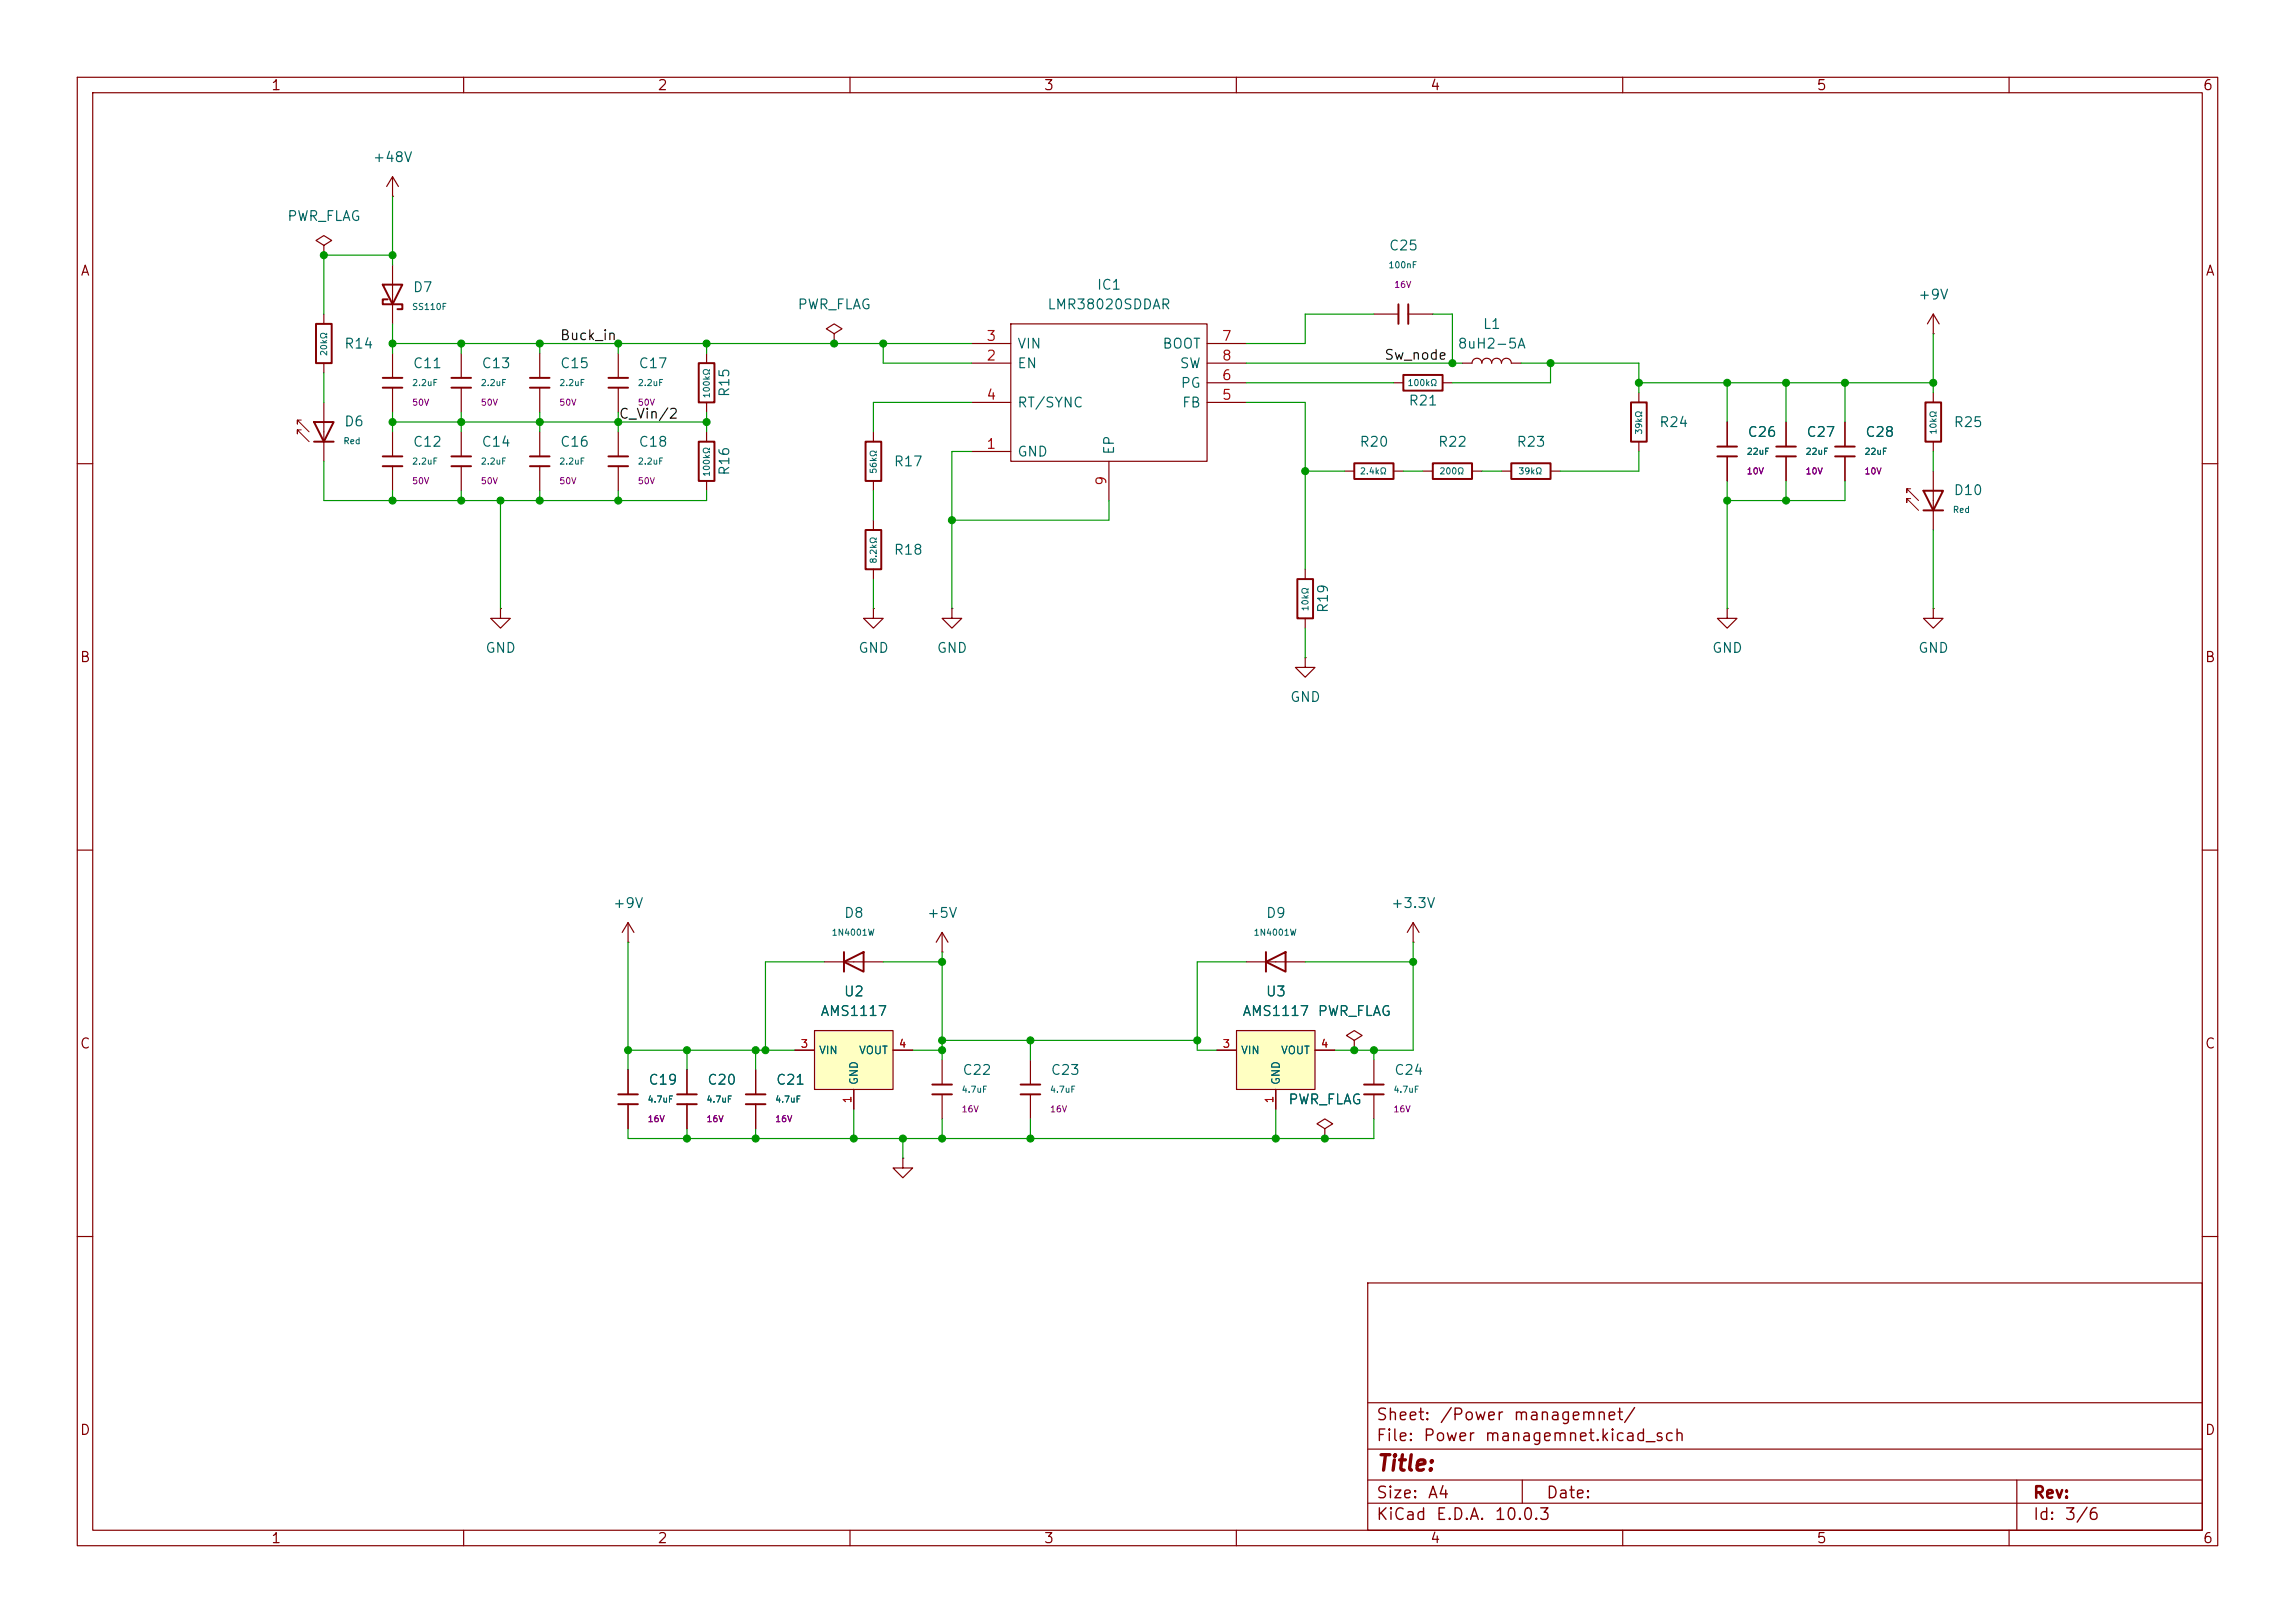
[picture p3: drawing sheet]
<svg xmlns="http://www.w3.org/2000/svg" width="297mm" height="210mm" viewBox="0 0 297 210" stroke-linecap="round" stroke-linejoin="round" font-family="sans-serif">
<defs><g id="words">
<text font-size="2" fill="#840000" x="178" y="190.8">Title:</text>
<g font-size="1.5" fill="#840000">
<text x="178" y="184.2">Sheet:</text>
<text x="186.2" y="184.2">/Power</text>
<text x="195.7" y="184.2">managemnet/</text>
<text x="178" y="186.9">File:</text>
<text x="184.1" y="186.9">Power</text>
<text x="192" y="186.9">managemnet.kicad_sch</text>
<text x="178" y="197.1">KiCad</text>
<text x="178" y="194.3">Size:</text>
<text x="184.7" y="194.3">A4</text>
<text x="185.7" y="197.1">E.D.A.</text>
<text x="193.3" y="197.1">10.0.3</text>
<text x="200" y="194.3">Date:</text>
<text x="263" y="194.3">Rev:</text>
<text x="263" y="197.1">Id:</text>
<text x="267.1" y="197.1">3/6</text>
</g>
<g font-size="1.3" fill="#840000">
<text x="35" y="12">1</text>
<text x="85" y="12">2</text>
<text x="135" y="12">3</text>
<text x="185" y="12">4</text>
<text x="235" y="12">5</text>
<text x="285" y="12">6</text>
<text x="10.3" y="36">A</text>
<text x="285.3" y="36">A</text>
<text x="10.3" y="86">B</text>
<text x="285.3" y="86">B</text>
<text x="10.3" y="136">C</text>
<text x="285.3" y="136">C</text>
<text x="10.3" y="186">D</text>
<text x="285.3" y="186">D</text>
<text x="35" y="200">1</text>
<text x="85" y="200">2</text>
<text x="135" y="200">3</text>
<text x="185" y="200">4</text>
<text x="235" y="200">5</text>
<text x="285" y="200">6</text>
</g>
<g font-size="1.3" fill="#006464">
<text x="48.2" y="21.3">+48V</text>
<text x="37.1" y="28.9">PWR_FLAG</text>
<text x="179.7" y="32.7">C25</text>
<text x="53.3" y="38.1">D7</text>
<text x="103.1" y="40.3">PWR_FLAG</text>
<text x="135.5" y="40.3">LMR38020SDDAR</text>
<text x="141.9" y="37.8">IC1</text>
<text x="248.2" y="39.1">+9V</text>
<text x="44.5" y="45.4">R14</text>
<text x="53.3" y="48">C11</text>
<text x="62.2" y="48">C13</text>
<text x="72.4" y="48">C15</text>
<text x="82.6" y="48">C17</text>
<text x="131.6" y="48">EN</text>
<text x="131.6" y="45.4">VIN</text>
<text x="150.3" y="45.4">BOOT</text>
<text x="152.6" y="48">SW</text>
<text x="188.6" y="45.4">8uH2-5A</text>
<text x="191.8" y="42.9">L1</text>
<text x="94.7" y="51.5" transform="rotate(-90 94.7 51.5)">R15</text>
<text x="131.6" y="53">RT/SYNC</text>
<text x="152.7" y="50.5">PG</text>
<text x="152.9" y="53">FB</text>
<text x="182.2" y="52.8">R21</text>
<text x="44.5" y="55.5">D6</text>
<text x="53.3" y="58.1">C12</text>
<text x="62.2" y="58.1">C14</text>
<text x="72.4" y="58.1">C16</text>
<text x="82.6" y="58.1">C18</text>
<text x="131.6" y="59.4">GND</text>
<text x="144.5" y="58.9" transform="rotate(-90 144.5 58.9)">EP</text>
<text x="175.9" y="58.1">R20</text>
<text x="186" y="58.1">R22</text>
<text x="196.2" y="58.1">R23</text>
<text x="214.6" y="55.6">R24</text>
<text x="226.1" y="56.9">C26</text>
<text x="233.7" y="56.9">C27</text>
<text x="241.3" y="56.9">C28</text>
<text x="252.7" y="55.6">R25</text>
<text x="94.7" y="61.6" transform="rotate(-90 94.7 61.6)">R16</text>
<text x="115.6" y="60.7">R17</text>
<text x="252.7" y="64.4">D10</text>
<text x="115.6" y="72.1">R18</text>
<text x="172.2" y="79.4" transform="rotate(-90 172.2 79.4)">R19</text>
<text x="62.7" y="84.8">GND</text>
<text x="111" y="84.8">GND</text>
<text x="121.2" y="84.8">GND</text>
<text x="221.5" y="84.8">GND</text>
<text x="248.2" y="84.8">GND</text>
<text x="166.9" y="91.1">GND</text>
<text x="79.2" y="117.8">+9V</text>
<text x="109.1" y="119.1">D8</text>
<text x="119.9" y="119.1">+5V</text>
<text x="163.8" y="119.1">D9</text>
<text x="179.9" y="117.8">+3.3V</text>
<text x="106.1" y="131.8">AMS1117</text>
<text x="109.1" y="129.2">U2</text>
<text x="160.7" y="131.8">AMS1117</text>
<text x="163.7" y="129.2">U3</text>
<text x="170.4" y="131.8">PWR_FLAG</text>
<text x="83.8" y="140.7">C19</text>
<text x="91.4" y="140.7">C20</text>
<text x="100.3" y="140.7">C21</text>
<text x="124.5" y="139.4">C22</text>
<text x="135.9" y="139.4">C23</text>
<text x="166.6" y="143.2">PWR_FLAG</text>
<text x="180.3" y="139.4">C24</text>
</g>
<g font-size="1.3" fill="#0f0f0f">
<text x="72.4" y="44.3">Buck_in</text>
<text x="179.1" y="46.9">Sw_node</text>
<text x="80" y="54.5">C_Vin/2</text>
</g>
<g font-size="1.3" fill="#a90000">
<text x="127.6" y="47">2</text>
<text x="127.6" y="44.4">3</text>
<text x="158" y="44.4">7</text>
<text x="158" y="47">8</text>
<text x="127.6" y="52">4</text>
<text x="158" y="52">5</text>
<text x="158" y="49.5">6</text>
<text x="127.6" y="58.4">1</text>
<text x="143.5" y="62.9" transform="rotate(-90 143.5 62.9)">9</text>
</g>
<g font-size="1" fill="#a90000">
<text x="103.5" y="135.8">3</text>
<text x="116.2" y="135.8">4</text>
<text x="158.1" y="135.8">3</text>
<text x="170.8" y="135.8">4</text>
<text x="110.4" y="142.8" transform="rotate(-90 110.4 142.8)">1</text>
<text x="165" y="142.8" transform="rotate(-90 165 142.8)">1</text>
</g>
<g font-size="1" fill="#006464">
<text x="105.9" y="136.7">VIN</text>
<text x="111.1" y="136.7">VOUT</text>
<text x="160.5" y="136.7">VIN</text>
<text x="165.7" y="136.7">VOUT</text>
<text x="111.3" y="140.5" transform="rotate(-90 111.3 140.5)">GND</text>
<text x="165.9" y="140.5" transform="rotate(-90 165.9 140.5)">GND</text>
</g>
<g font-size=".8" fill="#006464">
<text x="179.6" y="34.9">100nF</text>
<text x="53.3" y="40.3">SS110F</text>
<text x="42.5" y="46.1" transform="rotate(-90 42.5 46.1)">20kΩ</text>
<text x="53.3" y="50.1">2.2uF</text>
<text x="62.2" y="50.1">2.2uF</text>
<text x="72.3" y="50.1">2.2uF</text>
<text x="82.5" y="50.1">2.2uF</text>
<text x="92.1" y="51.6" transform="rotate(-90 92.1 51.6)">100kΩ</text>
<text x="182.1" y="50.1">100kΩ</text>
<text x="44.4" y="57.7">Red</text>
<text x="212.7" y="56.3" transform="rotate(-90 212.7 56.3)">39kΩ</text>
<text x="226" y="59">22uF</text>
<text x="233.6" y="59">22uF</text>
<text x="241.2" y="59">22uF</text>
<text x="250.8" y="56.3" transform="rotate(-90 250.8 56.3)">10kΩ</text>
<text x="53.3" y="60.3">2.2uF</text>
<text x="62.2" y="60.3">2.2uF</text>
<text x="72.3" y="60.3">2.2uF</text>
<text x="82.5" y="60.3">2.2uF</text>
<text x="92.1" y="61.8" transform="rotate(-90 92.1 61.8)">100kΩ</text>
<text x="113.6" y="61.4" transform="rotate(-90 113.6 61.4)">56kΩ</text>
<text x="175.9" y="61.6">2.4kΩ</text>
<text x="186.2" y="61.6">200Ω</text>
<text x="196.4" y="61.6">39kΩ</text>
<text x="252.7" y="66.6">Red</text>
<text x="113.6" y="73" transform="rotate(-90 113.6 73)">8.2kΩ</text>
<text x="169.5" y="79.2" transform="rotate(-90 169.5 79.2)">10kΩ</text>
<text x="107.6" y="121.3">1N4001W</text>
<text x="162.2" y="121.3">1N4001W</text>
<text x="83.7" y="142.9">4.7uF</text>
<text x="91.4" y="142.9">4.7uF</text>
<text x="100.3" y="142.9">4.7uF</text>
<text x="124.4" y="141.6">4.7uF</text>
<text x="135.8" y="141.6">4.7uF</text>
<text x="180.3" y="141.6">4.7uF</text>
</g>
<g font-size=".8" fill="#840084">
<text x="180.4" y="37.4">16V</text>
<text x="53.3" y="52.7">50V</text>
<text x="62.2" y="52.7">50V</text>
<text x="72.3" y="52.7">50V</text>
<text x="82.5" y="52.7">50V</text>
<text x="53.3" y="62.8">50V</text>
<text x="62.2" y="62.8">50V</text>
<text x="72.3" y="62.8">50V</text>
<text x="82.5" y="62.8">50V</text>
<text x="226" y="61.6">10V</text>
<text x="233.6" y="61.6">10V</text>
<text x="241.2" y="61.6">10V</text>
<text x="83.7" y="145.4">16V</text>
<text x="91.4" y="145.4">16V</text>
<text x="100.3" y="145.4">16V</text>
<text x="124.4" y="144.1">16V</text>
<text x="135.8" y="144.1">16V</text>
<text x="180.3" y="144.1">16V</text>
</g>
</g></defs>
<g fill="none" stroke="#840000" stroke-width=".15">
<path d="M10 10h277v190h-277zM12 12h273v186h-273zM60 10v2M110 10v2M160 10v2M210 10v2M260 10v2M69.8 45.7v3.2M69.8 50.2v3.1M69.8 55.9v3.2M80 45.7v3.2M80 50.2v3.1"/>
<path d="M80 55.9v3.2M91.4 45.7v1.3M91.4 52.1v1.2M91.4 55.9v1.3M107.9 43.2l1.1-.7-1.1-.6-1 .6 1 .7v1.3M107.9 44.5h.1M113 55.9v1.3M125.7 47h5.1M125.7 58.4h5.1M125.7 44.5h5.1M125.7 52.1h5.1M130.8 41.9h25.4v17.8h-25.4z"/>
<path d="M143.5 59.7v5.1M156.2 47h5.1M156.2 44.5h5.1M156.2 52.1h5.1M156.2 49.5h5.1M180.3 49.5h1.3M186.7 49.5h1.3M189.2 47h1.3a.64 .64 0 0 1 .6-.6 .64 .64 0 0 1 .7 .6 .64 .64 0 0 1 .6-.6 .64 .64 0 0 1 .6 .6 .64 .64 0 0 1 .7-.6 .64 .64 0 0 1 .6 .6 .64 .64 0 0 1 .6-.6 .64 .64 0 0 1 .7 .6h1.2M231.1 54.6v3.2M231.1 59.1v3.1M10 60h2M64.8 78.7v1.3h1.2l-1.2 1.3-1.3-1.3h1.3"/>
<path d="M64.8 78.7h.1M69.8 60.3v3.2M80 60.3v3.2M91.4 62.2v1.3M113 78.7v1.3h1.3l-1.3 1.3-1.2-1.3h1.2M113 78.7h.1M113 62.2v1.3M113 67.3v1.3M113 73.7v1.2M123.2 78.7v1.3h1.3l-1.3 1.3-1.3-1.3h1.3M123.2 78.7h.1M174 61h1.3"/>
<path d="M180.3 61h1.3M184.1 61h1.3M190.5 61h1.3M194.3 61h1.3M200.7 61h1.2M250.2 78.7v1.3h1.3l-1.3 1.3-1.3-1.3h1.3M250.2 78.7h.1M250.2 61v7.6M285 60h2M10 110h2M182.9 119.4l-.8 1.3M182.9 119.4l.7 1.3"/>
<path d="M182.9 119.4v2.5M285 110h2M121.9 123.2h.1M121.9 120.7l-.7 1.2M121.9 120.7l.8 1.2M121.9 120.7v2.5M121.9 137.2v3.1M133.3 137.2v3.1M161.3 124.5h7.6M175.3 134.6l1-.6-1-.6-1.1 .6 1.1 .6v1.3M175.3 135.9h.1M177.8 137.2v3.1"/>
<path d="M182.9 121.9h.1M121.9 141.6v3.2M133.3 141.6v3.2M171.4 146.1l1.1-.7-1.1-.6-1 .6 1 .7v1.2M171.4 147.3h.1M177.8 141.6v3.2M10 160h2M177 166h108v32h-108zM285 160h2M60 198v2M110 198v2M160 198v2"/>
<path d="M177 194.5h108M177 191.5h108M177 187.5h108M177 181.5h108M197 191.5v3M210 198v2M260 198v2M261 191.5v6.5"/>
</g>
<g fill="none" stroke="#840000" stroke-width=".25">
<path d="M68.6 59.1h2.5M68.6 48.9h2.5M68.6 50.2h2.5M78.7 59.1h2.6M78.7 48.9h2.6M78.7 50.2h2.6M90.4 57.2h2.1v5h-2.1zM90.4 47h2.1v5.1h-2.1zM112 57.2h2v5h-2zM175.3 59.9h5v2.1h-5zM181.6 48.5h5.1v2h-5.1zM185.4 59.9h5.1v2.1h-5.1z"/>
<path d="M195.6 59.9h5.1v2.1h-5.1zM229.9 57.8h2.5M229.9 59.1h2.5M68.6 60.3h2.5M78.7 60.3h2.6M112 68.6h2v5.1h-2zM248.9 63.5h2.6l-1.3 2.5zM248.9 66h2.6M163.8 124.5l2.6-1.3v2.5zM163.8 123.2v2.5M120.6 140.3h2.6M120.6 141.6h2.6"/>
<path d="M132.1 140.3h2.5M132.1 141.6h2.5M176.5 140.3h2.6M176.5 141.6h2.6"/>
</g>
<path d="M247.3 63.2h-.5v.6v-.6l1.5 1.6M247.3 64.5h-.5v.5v-.5l1.5 1.5" fill="none" stroke="#840000" stroke-width=".13"/>
<path d="M160 133.4h10.2v7.6h-10.2z" fill="#ffffc2"/>
<g fill="none" stroke="#840000" stroke-width=".15">
<path d="M41.9 31.8l1-.7-1-.6-1 .6 1 .7v1.2M41.9 33h.1M50.8 25.4h.1M50.8 22.9v2.5M50.8 34.3v7.6M50.8 22.9l-.8 1.2M50.8 22.9l.8 1.2M41.9 40.6v1.3M41.9 47v1.3M41.9 52.1v7.6M50.8 45.7v3.2M50.8 50.2v3.1"/>
<path d="M50.8 55.9v3.2M59.7 45.7v3.2M59.7 50.2v3.1M59.7 55.9v3.2M177.8 40.6h3.2M182.2 40.6h3.2M223.5 54.6v3.2M223.5 59.1v3.1M50.8 60.3v3.2M59.7 60.3v3.2M168.9 73.7v1.2M168.9 85.1v1.3h1.3l-1.3 1.2-1.3-1.2h1.3"/>
<path d="M168.9 85.1h.1M168.9 80v1.3M81.3 119.4l-.8 1.3M81.3 119.4l.7 1.3M81.3 119.4v2.5M81.3 121.9h.1M81.3 138.4v3.2M88.9 138.4v3.2M97.8 138.4v3.2M106.7 124.5h7.6M157.5 135.9h2.5M160 133.4h10.2v7.6h-10.2z"/>
<path d="M170.2 135.9h2.5M81.3 142.9v3.2M88.9 142.9v3.2M97.8 142.9v3.2M116.8 149.9v1.2h1.3l-1.3 1.3-1.2-1.3h1.2M116.8 149.9h.1M165.1 141v2.5"/>
</g>
<g fill="none" stroke="#840000" stroke-width=".25">
<path d="M49.5 36.8h2.6l-1.3 2.6zM50.2 38.7h-.7v.7h2.6v.6h-.7M181 39.4v2.5M182.2 39.4v2.5M40.6 54.6h2.6l-1.3 2.6zM40.6 57.2h2.6M40.9 41.9h2v5.1h-2zM49.5 48.9h2.6M49.5 50.2h2.6M49.5 59.1h2.6M58.4 48.9h2.6M58.4 50.2h2.6"/>
<path d="M58.4 59.1h2.6M222.2 59.1h2.6M222.2 57.8h2.6M49.5 60.3h2.6M58.4 60.3h2.6M167.9 74.9h2v5.1h-2zM109.2 124.5l2.6-1.3v2.5zM109.2 123.2v2.5M80 141.6h2.5M80 142.9h2.5M87.6 141.6h2.6M87.6 142.9h2.6"/>
<path d="M96.5 141.6h2.6M96.5 142.9h2.6"/>
</g>
<path d="M39 54.4h-.5v.5v-.5l1.5 1.5M39 55.6h-.5v.5v-.5l1.5 1.6" fill="none" stroke="#840000" stroke-width=".13"/>
<path d="M105.4 133.4h10.2v7.6h-10.2z" fill="#ffffc2"/>
<g fill="none" stroke="#840000" stroke-width=".15">
<path d="M212.1 50.8v1.3M212.1 57.2v1.2M223.5 54.6v3.2M223.5 59.1v3.1M231.1 54.6v3.2M231.1 59.1v3.1M238.8 54.6v3.2M238.8 59.1v3.1M250.2 43.2h.1M250.2 40.6v2.6M250.2 50.8v1.3M250.2 57.2v1.2"/>
<path d="M250.2 40.6l-.8 1.3M250.2 40.6l.8 1.3M223.5 78.7v1.3h1.3l-1.3 1.3-1.3-1.3h1.3M223.5 78.7h.1M81.3 138.4v3.2M88.9 138.4v3.2M97.8 138.4v3.2M102.9 135.9h2.5M105.4 133.4h10.2v7.6h-10.2zM115.6 135.9h2.5M157.5 135.9h2.5M170.2 135.9h2.5"/>
<path d="M175.3 135.9h.1M81.3 142.9v3.2M88.9 142.9v3.2M97.8 142.9v3.2M110.5 141v2.5M165.1 141v2.5M171.4 147.3h.1"/>
</g>
<path d="M211.1 52.1h2v5.1h-2zM237.5 57.8h2.5M237.5 59.1h2.5M249.2 52.1h2v5.1h-2z" fill="none" stroke="#840000" stroke-width=".25"/>
<g fill="none" stroke="#009600" stroke-width=".15">
<path d="M50.8 25.4v8.9M50.8 33h-8.9v7.6M41.9 59.7v5.1h49.5v-1.3M41.9 48.3v3.8M50.8 44.5h74.9M50.8 54.6h40.6M50.8 41.9v3.8M50.8 53.3v2.6M59.7 44.5v1.2M59.7 53.3v2.6M69.8 44.5v1.2M69.8 53.3v2.6"/>
<path d="M80 44.5v1.2M80 53.3v2.6M91.4 44.5v1.2M91.4 53.3v2.6M114.3 44.5v2.5h11.4M125.7 52.1h-12.7v3.8M125.7 58.4h-2.5v20.3M161.3 47h27.9M161.3 49.5h19M161.3 52.1h7.6v21.6M177.8 40.6h-8.9v3.9h-7.6M185.4 40.6h2.6v6.4"/>
<path d="M196.8 47h15.3v3.8M200.7 47v2.5h-12.7M212.1 49.5h38.1M212.1 58.4v2.6h-10.2M223.5 49.5v5.1M231.1 49.5v5.1M238.8 49.5v5.1M250.2 43.2v7.6M250.2 58.4v2.6M50.8 63.5v1.3M59.7 63.5v1.3M64.8 64.8v13.9"/>
<path d="M69.8 63.5v1.3M80 63.5v1.3M113 63.5v3.8M113 74.9v3.8M143.5 64.8v2.5h-20.3M168.9 61h5.1M181.6 61h2.5M191.8 61h2.5M223.5 62.2v16.5M231.1 62.2v2.6M238.8 62.2v2.6h-15.3M250.2 68.6v10.1"/>
<path d="M168.9 81.3v3.8M81.3 135.9h21.6M81.3 121.9v16.5M88.9 135.9v2.5M97.8 135.9v2.5M106.7 124.5h-7.6v11.4M114.3 124.5h7.6M118.1 135.9h3.8M121.9 134.6h33M121.9 123.2v14M133.3 134.6v2.6M161.3 124.5h-6.4v11.4h2.6"/>
<path d="M168.9 124.5h14M177.8 135.9v1.3M182.9 121.9v14h-10.2M88.9 146.1v1.2M97.8 146.1v1.2M110.5 143.5v3.8M116.8 147.3v2.6M121.9 144.8v2.5M133.3 144.8v2.5M165.1 143.5v3.8M177.8 144.8v2.5h-96.5v-1.2"/>
</g>
<g fill="#009600" stroke="#009600" stroke-width=".13">
<circle cx="121.9" cy="135.9" r=".46"/>
<circle cx="121.9" cy="124.5" r=".46"/>
<circle cx="121.9" cy="134.6" r=".46"/>
<circle cx="114.3" cy="44.5" r=".46"/>
<circle cx="123.2" cy="67.3" r=".46"/>
<circle cx="133.3" cy="134.6" r=".46"/>
<circle cx="175.3" cy="135.9" r=".46"/>
<circle cx="165.1" cy="147.3" r=".46"/>
<circle cx="154.9" cy="134.6" r=".46"/>
<circle cx="133.3" cy="147.3" r=".46"/>
<circle cx="177.8" cy="135.9" r=".46"/>
<circle cx="182.9" cy="124.5" r=".46"/>
<circle cx="171.4" cy="147.3" r=".46"/>
<circle cx="107.9" cy="44.5" r=".46"/>
<circle cx="91.4" cy="44.5" r=".46"/>
<circle cx="64.8" cy="64.8" r=".46"/>
<circle cx="80" cy="64.8" r=".46"/>
<circle cx="69.8" cy="64.8" r=".46"/>
<circle cx="80" cy="44.5" r=".46"/>
<circle cx="91.4" cy="54.6" r=".46"/>
<circle cx="80" cy="54.6" r=".46"/>
<circle cx="188" cy="47" r=".46"/>
<circle cx="168.9" cy="61" r=".46"/>
<circle cx="200.7" cy="47" r=".46"/>
<circle cx="50.8" cy="54.6" r=".46"/>
<circle cx="59.7" cy="54.6" r=".46"/>
<circle cx="50.8" cy="33" r=".46"/>
<circle cx="41.9" cy="33" r=".46"/>
<circle cx="69.8" cy="44.5" r=".46"/>
<circle cx="50.8" cy="64.8" r=".46"/>
<circle cx="50.8" cy="44.5" r=".46"/>
<circle cx="59.7" cy="44.5" r=".46"/>
<circle cx="69.8" cy="54.6" r=".46"/>
<circle cx="59.7" cy="64.8" r=".46"/>
<circle cx="97.8" cy="147.3" r=".46"/>
<circle cx="81.3" cy="135.9" r=".46"/>
<circle cx="88.9" cy="135.9" r=".46"/>
<circle cx="97.8" cy="135.9" r=".46"/>
<circle cx="116.8" cy="147.3" r=".46"/>
<circle cx="121.9" cy="147.3" r=".46"/>
<circle cx="88.9" cy="147.3" r=".46"/>
<circle cx="99.1" cy="135.9" r=".46"/>
<circle cx="110.5" cy="147.3" r=".46"/>
<circle cx="223.5" cy="64.8" r=".46"/>
<circle cx="231.1" cy="64.8" r=".46"/>
<circle cx="212.1" cy="49.5" r=".46"/>
<circle cx="250.2" cy="49.5" r=".46"/>
<circle cx="238.8" cy="49.5" r=".46"/>
<circle cx="231.1" cy="49.5" r=".46"/>
<circle cx="223.5" cy="49.5" r=".46"/>
</g>
<use href="#words"/>
</svg>
